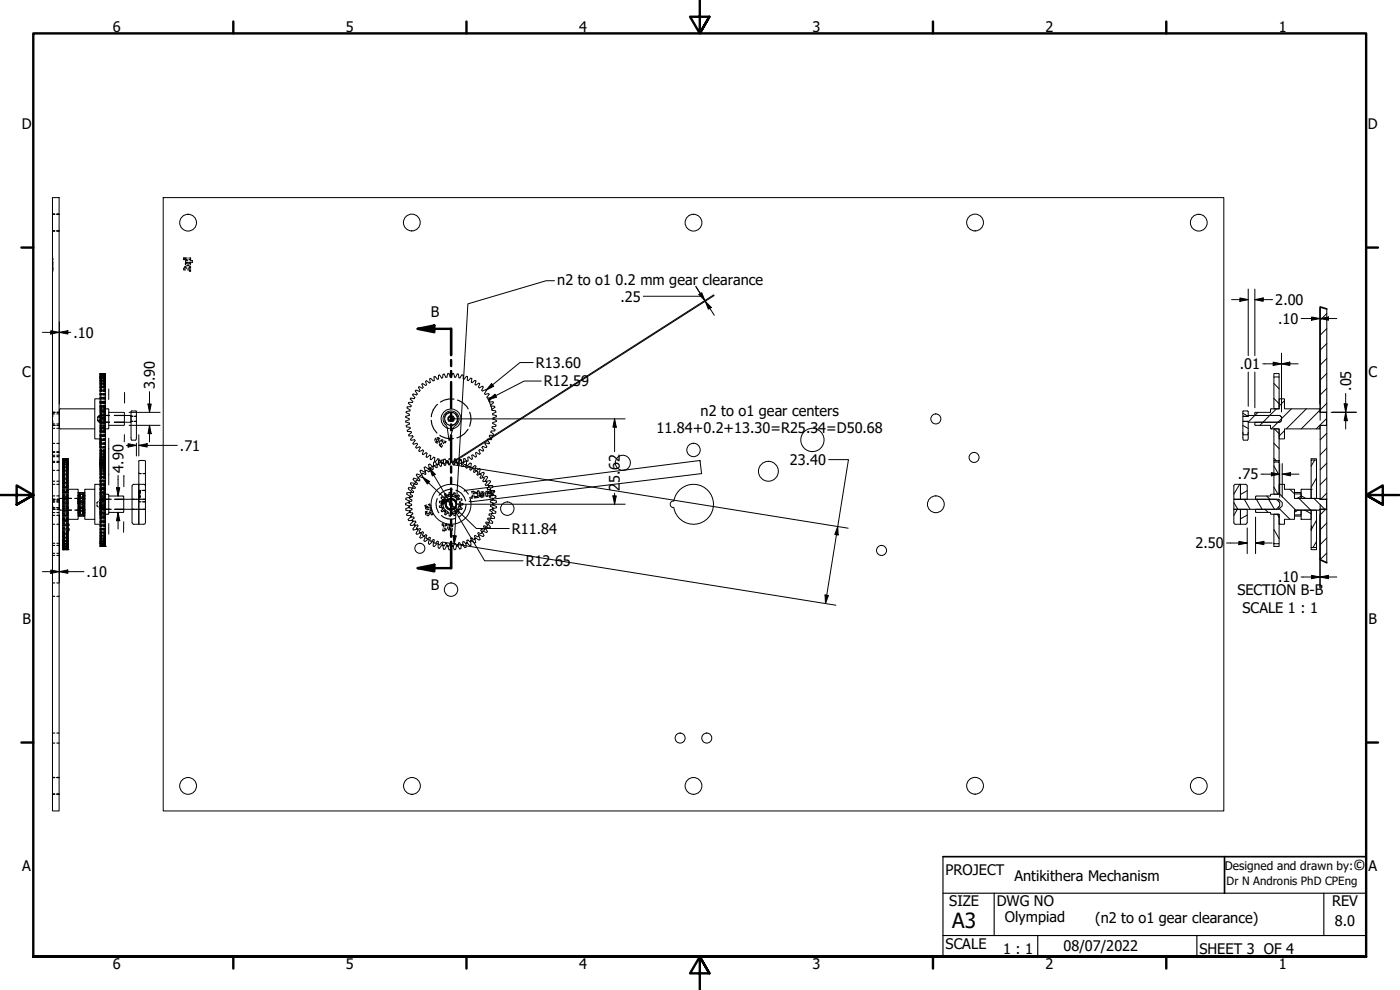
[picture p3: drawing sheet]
<svg xmlns="http://www.w3.org/2000/svg" width="420mm" height="297mm" viewBox="0 0 420 297" stroke-linecap="round" stroke-linejoin="round" font-family="sans-serif">
<defs><g id="words">
<text font-size="6.3" x="285.8" y="278.5">A3</text>
<text font-size="4.5" x="406.1" y="261">©</text>
<g font-size="4.4">
<text x="33.8" y="9.6">6</text>
<text x="103.8" y="9.6">5</text>
<text x="173.8" y="9.6">4</text>
<text x="243.8" y="9.6">3</text>
<text x="313.8" y="9.6">2</text>
<text x="383.8" y="9.6">1</text>
<text x="6.5" y="38.8">D</text>
<text x="410.5" y="38.8">D</text>
<text x="167.2" y="85.5">n2 to o1</text>
<text x="184.7" y="85.5">0.2 mm gear clearance</text>
<text x="129.3" y="95.2">B</text>
<text x="186.2" y="90.5">.25</text>
<text x="382.7" y="91.5">2.00</text>
<text x="22.1" y="101.3">.10</text>
<text x="383.6" y="97.2">.10</text>
<text x="6.7" y="113">C</text>
<text x="160.8" y="110.4">R13.60</text>
<text x="372.1" y="110.8">.01</text>
<text x="410.7" y="113">C</text>
<text x="46.5" y="116.7" transform="rotate(-90 46.5 116.7)">3.90</text>
<text x="163.2" y="115.9">R12.59</text>
<text x="405.5" y="117.2" transform="rotate(-90 405.5 117.2)">.05</text>
<text x="210.3" y="124.7">n2 to o1 gear centers</text>
<text x="197.1" y="130">11.84+0.2+13.30=R25.34=D50.68</text>
<text x="54" y="135.2">.71</text>
<text x="37" y="141.8" transform="rotate(-90 37 141.8)">4.90</text>
<text x="237.1" y="139.5">23.40</text>
<text x="371.5" y="143.8">.75</text>
<text x="186.1" y="147.2" transform="rotate(-90 186.1 147.2)">25.62</text>
<text x="153.6" y="160.1">R11.84</text>
<text x="358.8" y="164.5">2.50</text>
<text x="26" y="173.1">.10</text>
<text x="157.8" y="169.9">R12.65</text>
<text x="129.3" y="177.1">B</text>
<text x="371.3" y="178.6">SECTION B-B</text>
<text x="383.6" y="174.7">.10</text>
<text x="372.9" y="183.8">SCALE 1 : 1</text>
<text x="6.7" y="187.3">B</text>
<text x="410.7" y="187.3">B</text>
<text x="6.7" y="261.5">A</text>
<text x="283.8" y="262.4">PROJECT</text>
<text x="410.7" y="261.5">A</text>
<text x="304.5" y="264.3">Antikithera Mechanism</text>
<text x="284.9" y="272">SIZE</text>
<text x="299.1" y="272">DWG NO</text>
<text x="399.8" y="271.9">REV</text>
<text x="301.6" y="276.5">Olympiad</text>
<text x="328.6" y="277">(n2 to o1 gear clearance)</text>
<text x="400.6" y="277.8">8.0</text>
<text x="283.8" y="284.7">SCALE</text>
<text x="301" y="286.3">1 : 1</text>
<text x="319.2" y="285.4">08/07/2022</text>
<text x="360" y="286.2">SHEET 3 OF 4</text>
<text x="33.8" y="290.6">6</text>
<text x="103.8" y="290.6">5</text>
<text x="173.8" y="290.6">4</text>
<text x="243.8" y="290.6">3</text>
<text x="313.8" y="290.6">2</text>
<text x="383.8" y="290.6">1</text>
</g>
<text font-size="3.6" x="367.6" y="261">Designed and drawn by:</text>
<text font-size="3.4" x="368.1" y="265.7">Dr N Andronis PhD CPEng</text>
</g></defs>
<!-- layer: Hatch (ANSI) -->
<g fill="none" stroke="#000" stroke-width=".3">
<path d="M398.2 98.6l-2 2M398.2 94.1l-2 2M382.3 119.5l1.6 1.6M382.3 115l1.6 1.7M398.2 116.5l-2 2M398.2 112l-2 2M398.2 107.6l-2 1.9M398.2 103.1l-2 2M373 124l1.6 .9M373 127.7l1.6 .9M377.5 123.7l-2.9 2.9M382.3 139.8l1.6 2.8"/>
<path d="M382.3 137.5l.8 .7M382.3 133l1.6 1.6M382.4 128.7l1.5 1.4M383.1 122.7l-5 4.9M385.5 129.2l-1.6 1.6M385.5 120.3l-1.6 1.5M387.6 122.7l-6 6M392 122.7l-6 6M394.5 138l-1 1.9M396.1 123.1l-5.6 5.6M398.1 125.6l-3.1 3.1M398.2 121l-2 2"/>
<path d="M398.2 139l-2 2M398.2 134.5l-2 2M398.2 130l-2 2M370.3 150.8l1.2 2M371.3 152.8l-1 1.8M372 145.3l-1.7 3M373.4 149.8l1.8 3M374.3 147.2l-2 1.2M374.3 154.5l-2 1.2M377.1 149.8l1.7 3M379.6 152.8l1 .9M380.2 148.8l.9 1"/>
<path d="M380.7 149.8l1.8 3M382.3 158.9l1.6 2.7M382.3 146.2l1.2 2.1M383.3 154.3l.6 1M383.9 157l.2 .3M383.9 148.1l5 5M384 152.6l3.1 3.2M387.1 146.8l1.4 1.4M389.6 153.1l-1.1 .6M389.8 149.5l3.6 3.6M390.5 148.9l-1.2 .6M390.5 148.7l1.4 .8"/>
<path d="M391.6 153.1l1.9 1M393.5 146.8h.1M394.3 149.5l3.3 3.3M395.1 143.4l-1.6 2.8M395.1 156.1l-1.5 2.6M397.8 152.8l-1.6 1.7M398.2 147.9l-1.8 1.9M398.2 143.5l-2 1.9M398.2 156.9l-2 2M395.1 162.5l-1.1 1.8M398.2 165.9l-2 2M398.2 161.4l-2 2"/>
</g>
<!-- layer: Hidden (ANSI) -->
<g fill="none" stroke="#000" stroke-width=".34">
<path d="M15.7 79.2h.1M15.7 78.7h.1M15.7 78.2l.1 .2M15.7 64.3h.7M15.7 69.3h.7M15.7 64.2h.7M15.8 77.7l-.1 .2M15.8 77.4v.1M15.8 79.5l-.1 .2M15.8 78.6v.3M15.8 79v.4M17.1 64.3h.6"/>
<path d="M17.1 69.3h.6M17.1 64.2h.6M55.1 77.7l.1 .2M55.2 77.4l-.1 .1M55.3 77.4l.2 .1M55.5 77.7l-.2 .2M55.7 77.7v.2h.5M55.7 78.6v.1M55.7 79l.1 .5M55.8 78.7h.1M55.8 78.7v.2M56 78.9l.1 .2"/>
<path d="M56 79.7h.8M56.2 77.4h-.5v.2M56.2 79.2h.4M56.3 78.7l-.3 .1M56.3 78.2h-.6v.2M56.6 78.7l.3 .1M56.7 77.4h.5v.2M56.9 78.9l-.1 .2M57.1 78.2h.6v.2M57.2 78.9l-.1 .5M57.2 77.7v.2h-.5M57.3 78.7l-.2 .1"/>
<path d="M57.7 78.6l-.2 .1M15.7 81h.1M15.7 80.5l.1 .2M15.7 80.4h.1M15.7 80l.1 .2M15.7 80.5h.1M15.8 81.2l-.1 .2M15.8 80.3v.2M15.8 80.8v.3M55.2 80.8v.2h.5M55.2 80.5v.2M55.4 80.3l-.1 .1"/>
<path d="M55.5 80l-.1 .2M55.7 80l.1 .2M55.8 80.3l.3 .2M56.3 81l.6 .1M56.9 80.3l-.4 .2M56.9 81.2v.2M56.9 80v.2M57.1 80l.1 .5M57.2 80.9l-.1 .5M30.1 119.6h.5M30.1 118.5h.5M30.1 118.2h.5"/>
<path d="M30.1 117.5h.5M30.1 117.2h.5M30.1 116.5h.5M30.1 116.3h.5M30.1 115.6h.5M30.1 115.4h.5M30.1 114.9h.5M30.1 114.8h.5M30.1 114.3h.5M30.1 114.2h.5M30.1 113.7h.5M30.1 113.4h.5"/>
<path d="M30.1 113.2h.5M30.1 113.1h.5M30.1 112.2h.5M30.1 112.1h.5M30.1 113.3h.5M30.1 112.5h.5M30.1 112.9h.5M30.1 112.6h.5M30.1 114.1h.5M30.1 113h.5M30.1 114.7h.5M30.1 113.6h.5"/>
<path d="M30.1 115.3h.5M30.1 116.1h.5M30.1 116.4h.5M30.1 115.9h.5M30.1 115.2h.5M30.1 117.1h.5M30.1 117.3h.5M30.1 116.9h.5M30.1 118.1h.5M30.1 118.3h.5M30.1 119.2h.5M30.1 119.5h.5"/>
<path d="M30.1 119.3h.5M31.1 119.6h.5M31.1 118.5h.5M31.1 118.2h.5M31.1 117.5h.5M31.1 117.2h.5M31.1 116.5h.5M31.1 116.3h.5M31.1 115.6h.5M31.1 115.4h.5M31.1 114.9h.5M31.1 114.8h.5"/>
<path d="M31.1 114.3h.5M31.1 114.2h.5M31.1 113.7h.5M31.1 113.4h.5M31.1 113.2h.5M31.1 113.1h.5M31.1 112.2h.5M31.1 112.1h.5M31.1 113.3h.5M31.1 112.5h.5M31.1 112.9h.5M31.1 112.6h.5"/>
<path d="M31.1 114.1h.5M31.1 113h.5M31.1 114.7h.5M31.1 113.6h.5M31.1 115.3h.5M31.1 116.1h.5M31.1 116.4h.5M31.1 115.9h.5M31.1 115.2h.5M31.1 117.1h.5M31.1 117.3h.5M31.1 116.9h.5"/>
<path d="M31.1 118.1h.5M31.1 118.3h.5M31.1 119.2h.5M31.1 119.5h.5M31.1 119.3h.5M136.3 119.7h-1.6l-1.4 .3-1.1 .6M15.7 138.4h.7M15.7 138.8h.7M15.7 133h.7M15.7 123.7h.7M15.7 135.7h.7M15.7 136.6h.7"/>
<path d="M15.7 124.2h.7M15.7 127.2h.7M15.7 127.7h.7M15.7 128.5h.7M15.7 135.5h.7M15.7 137h.7M15.8 126.3l.1 1.2M15.9 123.9l-.1 1.2M16 127.6h.6M16.6 123.7l-.6 .1M17.1 138.4h.6M17.1 138.8h.6"/>
<path d="M17.1 133h.6M17.1 123.7h.6M17.1 135.7h.6M17.1 136.6h.6M17.1 124.2h.6M17.1 127.2h.6M17.1 127.7h.6M17.1 128.5h.6M17.1 135.5h.6M17.1 137h.6M17.2 127.6h.5M17.2 123.7h.5"/>
<path d="M18.8 138.9h.6M18.8 138.8h.6M18.8 138h.6M18.8 137.7h.6M18.8 139.9h.6M18.8 139.1h.6M18.8 139.7h.6M18.8 139.8h.6M18.8 139.6h.6M18.8 138.5h.6M18.8 139.3h.6M18.8 139.2h.6"/>
<path d="M18.8 138.3h.6M18.8 137.9h.6M18.8 139h.6M18.8 139.4h.6M18.8 139.5h.6M19.9 138.9h.5M19.9 138.8h.5M19.9 138h.5M19.9 137.7h.5M19.9 139.9h.5M19.9 139.1h.5M19.9 139.7h.5"/>
<path d="M19.9 139.8h.5M19.9 139.6h.5M19.9 138.5h.5M19.9 139.3h.5M19.9 139.2h.5M19.9 138.3h.5M19.9 137.9h.5M19.9 139h.5M19.9 139.4h.5M19.9 139.5h.5M29.3 125.2l.2-.2-.2 .5zM29.3 125.8l.2 .6"/>
<path d="M29.7 126.5l.1 .2M29.8 124.7v.6M29.8 126v.7M29.8 124.7l-.1 .1M29.8 126.7h3.1M29.8 124.7h3.1M30.1 139h.5M30.1 138.8h.5M30.1 138h.5M30.1 137.7h.5M30.1 137.8h.5M30.1 139.9h.5"/>
<path d="M30.1 139.1h.5M30.1 139.7h.5M30.1 139.8h.5M30.1 139.6h.5M30.1 138.4h.5M30.1 139.3h.5M30.1 138.9h.5M30.1 139.4h.5M30.1 139.5h.5M30.1 138.7h.5M30.1 138.6h.5M30.1 140h.5"/>
<path d="M30.1 134.1h.5M30.1 131.9h.5M30.1 132.9h.5M30.1 136h.5M30.1 135.8h.5M30.1 135.2h.5M30.1 135h.5M30.1 134.3h.5M30.1 133.3h.5M30.1 133h.5M30.1 130.7h.5M30.1 129.5h.5"/>
<path d="M30.1 122h.5M30.1 120.8h.5M30.1 120.3h.5M30.1 120.6h.5M30.1 121.6h.5M30.1 121.9h.5M30.1 120.9h.5M30.1 122.8h.5M30.1 123.1h.5M30.1 123.3h.5M30.1 122.2h.5M30.1 124.1h.5"/>
<path d="M30.1 124.4h.5M30.1 124.7h.5M30.1 123.6h.5M30.1 125.4h.5M30.1 125.8h.5M30.1 126.1h.5M30.1 125h.5M30.1 127.1h.5M30.1 127.5h.5M30.1 126.5h.5M30.1 128h.5M30.1 128.4h.5"/>
<path d="M30.1 128.9h.5M30.1 127.9h.5M30.1 129.3h.5M30.1 129.7h.5M30.1 130.3h.5M30.1 130.6h.5M30.1 130.9h.5M30.1 131.6h.5M30.1 131.8h.5M30.1 132h.5M30.1 133.1h.5M30.1 134h.5"/>
<path d="M30.1 135.1h.5M30.1 134.9h.5M30.1 136.1h.5M30.1 135.4h.5M30.1 135.7h.5M30.1 135.9h.5M30.1 136.9h.5M30.1 136.3h.5M30.1 136.5h.5M30.1 136.6h.5M30.1 137.1h.5M30.1 138.2h.5"/>
<path d="M30.1 137.6h.5M30.1 137.3h.5M30.1 136.7h.5M30.1 122.7h.5M30.1 128.7h.5M30.1 132.4v.6M30.1 132.5h.1M30.1 131.6h.1M30.1 131.3v.1M30.1 133.4v.4M30.1 132.8h.1M30.1 132.7h.1"/>
<path d="M30.1 133.7h.1M30.1 133.5h.1M30.1 132.2h.1M30.1 132.6h.1M30.1 131.6v.5M30.1 133.1v.1M30.1 133.8v.1M30.1 134.1h.1M30.6 133.9l-.5 .1M30.6 133.2l-.5 .1M31.1 139.3h.5h-.5M31.1 139h.5"/>
<path d="M31.1 138.8h.5M31.1 138h.5M31.1 137.7h.5M31.1 137.8h.5M31.1 139.9h.5M31.1 139.1h.5M31.1 139.7h.5M31.1 139.8h.5M31.1 139.6h.5M31.1 138.4h.5M31.1 139.3h.5M31.1 138.9h.5"/>
<path d="M31.1 139.4h.5M31.1 139.5h.5M31.1 138.7h.5M31.1 138.6h.5M31.1 140h.5M31.1 134.1h.5M31.1 131.9h.5M31.1 132.9h.5M31.1 136h.5M31.1 135.8h.5M31.1 135.2h.5M31.1 135h.5"/>
<path d="M31.1 134.3h.5M31.1 133.3h.5M31.1 133h.5M31.1 130.7h.5M31.1 129.5h.5M31.1 122h.5M31.1 120.8h.5M31.1 120.3h.5M31.1 120.6h.5M31.1 121.6h.5M31.1 121.9h.5M31.1 120.9h.5"/>
<path d="M31.1 122.8h.5M31.1 123.1h.5M31.1 123.3h.5M31.1 122.2h.5M31.1 124.1h.5M31.1 124.4h.5M31.1 124.7h.5M31.1 123.6h.5M31.1 125.4h.5M31.1 125.8h.5M31.1 126.1h.5M31.1 125h.5"/>
<path d="M31.1 127.1h.5M31.1 127.5h.5M31.1 126.5h.5M31.1 128h.5M31.1 128.4h.5M31.1 128.9h.5M31.1 127.9h.5M31.1 129.3h.5M31.1 129.7h.5M31.1 130.3h.5M31.1 130.6h.5M31.1 130.9h.5"/>
<path d="M31.1 131.6h.5M31.1 131.8h.5M31.1 132h.5M31.1 133.1h.5M31.1 134h.5M31.1 133.2h.5M31.1 133.9h.5M31.1 135.1h.5M31.1 134.9h.5M31.1 136.1h.5M31.1 135.4h.5M31.1 135.7h.5"/>
<path d="M31.1 135.9h.5M31.1 136.9h.5M31.1 136.3h.5M31.1 136.5h.5M31.1 136.6h.5M31.1 137.1h.5M31.1 138.2h.5M31.1 137.6h.5M31.1 137.3h.5M31.1 136.7h.5M31.1 122.7h.5M31.1 128.7h.5"/>
<path d="M34.3 126.7h3M34.3 124.7h3M39.3 124.9h.6M39.3 126.4h.6M40.4 124.9h.5M40.4 126.4h.5M129.4 126.1l.2 1.3 .6 1.4 .9 1.1M130 140h.1M130.2 139.9h-.1M130.2 139.8h.1M130.6 132.5l.8 .4M130.9 131.4l-.4 .8"/>
<path d="M131 132.2v.2M131.1 132.4h.3M131.1 131.9l-.1 .2M131.3 131.3l.7 .3M131.3 121.3a5.4 5.4 0 0 0-1.8 3.7M131.4 131.7l-.2 .1M131.4 139.4l-.2 .1M131.4 131.7l.2 .1M131.6 139.3l-.2 .1M131.6 139.2v.1M131.6 131.8v.2M131.6 132.1l-.1 .2"/>
<path d="M131.8 138.1l-.1 .1M131.9 138.1l.2 .1M131.9 133.4l.1 .1M132 130.6a5.6 5.6 0 0 0 4.1 1M132 133.6l.1 .2M132.1 132.1l-.4 .7M132.1 133.3h-.1M132.2 133.8l.1 .2M132.2 138.4l.1 .1M132.5 133l-.3 .3M132.5 132.2l.1 .1M132.6 139l.2 .1"/>
<path d="M132.6 132l.4 .1M132.7 132.4v.3M132.8 133.6l-.3 .5h-.1M133 139l-.1 .1M133.1 138.4v.2M133.3 137.8l-.2 .3M133.4 132.3l.4 .3M133.4 132.7l-.3 .4M133.5 125a2.02 2.02 0 0 1 1.9-1.3 2.02 2.02 0 0 1 1.9 1.3M133.5 137.8l.2 .2M133.5 126.3a1.94 1.94 0 0 0 1.9 1.4 1.94 1.94 0 0 0 1.8-1.4M133.7 132.7l-.2 .1"/>
<path d="M133.8 138.2l.1 .1M134.1 138.7l.1 .1M134.2 128.5l.6 .1M134.6 138.4l-.3 .4M134.7 126.4l-.3-.5 .1-.6 .3-.5 .7-.1 .5 .2 .4 .6-.1 .6-.4 .4M135 137.7l-.3 .3M135.1 137.7l.2 .2M135.3 125.2l.5 .3v.4l-.3 .3-.5-.3M135.4 138.1l.1 .1M135.6 123.8a1.89 1.89 0 0 0-2 1 1.89 1.89 0 0 0 .4 2.2M136 128.6h-.6M136.1 138.4l-.1 .4-.4-.1"/>
<path d="M136.6 137.7l-.3 .4M136.7 124.3a1.89 1.89 0 0 1 .4 2.3 1.89 1.89 0 0 1-2 1M136.7 137.7l.2 .2M136.9 138.1v.2M137.1 138.8l.1 .1M137.3 120a5.3 5.3 0 0 1 3.2 2.7M137.6 138.7l-.3 .2M137.9 138.1l-.1 .3M138 138h.1M138.1 138h.1M138.3 138l.1 .1M138.5 138.2v.2"/>
<path d="M140.5 128.8a5.6 5.6 0 0 1-3.4 2.6M141 123.7a5.4 5.4 0 0 1-.1 4.2M15.7 150.3h.7M15.7 150.7h.7M15.7 153.8h.7M15.7 148.8h.7M15.7 152.8h.7M15.7 149.8h.9M15.7 152.3h.7M15.7 145.3h.7M15.7 144.4h.7M15.7 157.3h.7"/>
<path d="M15.7 141.1h.7M15.7 154.6h.7M15.8 151.7l.1 1M15.9 149.9l-.1 1M16 152.7l.6 .1M16 149.8h.1M17.1 150.3h.6M17.1 150.7h.6M17.1 153.8h.6M17.1 148.8h.6M17.1 152.8h.6M17.1 149.8h.6"/>
<path d="M17.1 152.3h.6M17.1 145.3h.6M17.1 144.4h.6M17.1 157.3h.6M17.1 141.1h.6M17.1 154.6h.6M17.2 152.8h.5M18.8 151.2h.6M18.8 154h.6M18.8 150.4h.6M18.8 147.8h.6M18.8 158.7h.6"/>
<path d="M18.8 154.7h.6M18.8 156.1h.6M18.8 157.5h.6M18.8 147.2h.6M18.8 145.8h.6M18.8 144.5h.6M18.8 150.7h.6M18.8 154.5h.6M18.8 146.8h.6M18.8 141h.6M18.8 149.1h.6M18.8 147.6h.6"/>
<path d="M18.8 148.7h.6M18.8 153l2.7 .1M18.8 149.5h2.7M18.8 148.6h.6M18.8 149.7h.6M18.8 152h.6M18.8 157.2h.6M18.8 159h.6M18.8 159.8h.6M18.8 159.6h.6M18.8 159.4h.6M18.8 158.4h.6"/>
<path d="M18.8 158.2h.6M18.8 159.5h.6M18.8 156.9h.6M18.8 157h.6M18.8 158.1h.6M18.8 155.9h.6M18.8 155.5h.6M18.8 156.7h.6M18.8 154.1h.6M18.8 155.1h.6M18.8 152.6h.6M18.8 152.3h.6"/>
<path d="M18.8 153.6h.6M18.8 151.5h.6M18.8 150.1h.6M18.8 148.2h.6M18.8 146h.6M18.8 145.4h.6M18.8 144.6h.6M18.8 145.7h.6M18.8 144.2h.6M18.8 143.2h.6M18.8 143.3h.6M18.8 143h.6"/>
<path d="M18.8 142h.6M18.8 142.9h.6M18.8 142.2h.6M18.8 140.9h.6M18.8 141.7h.6M18.8 141.3h.6M18.8 140.6h.6M18.8 140.4h.6M18.8 140.3h.6M18.8 140.1h.6M18.8 140.8h.6M18.8 141.4h.6"/>
<path d="M18.8 142.4h.6M18.8 142.7h.6M18.8 143.5h.6M18.8 143.8h.6M18.8 145.1h.6M18.8 146.4h.6M18.8 147.1h.6M19.9 155.5h.5h-.5M19.9 151.2h.5M19.9 154h.5M19.9 150.4h.5M19.9 147.8h.5"/>
<path d="M19.9 158.7h.5M19.9 154.7h.5M19.9 156.1h.5M19.9 157.5h.5M19.9 147.2h.5M19.9 145.8h.5M19.9 144.5h.5M19.9 150.7h.5M19.9 154.5h.5M19.9 146.8h.5M19.9 141h.5M19.9 149.1h.5"/>
<path d="M19.9 147.6h.5M19.9 148.7h.5M19.9 148.6h.5M19.9 149.7h.5M19.9 152h.5M19.9 157.2h.5M19.9 159h.5M19.9 159.8h.5M19.9 159.6h.5M19.9 159.4h.5M19.9 158.4h.5M19.9 158.2h.5"/>
<path d="M19.9 159.5h.5M19.9 156.9h.5M19.9 157h.5M19.9 158.1h.5M19.9 155.9h.5M19.9 155.6h.5M19.9 156.7h.5M19.9 154.1h.5M19.9 155.1h.5M19.9 152.6h.5M19.9 152.3h.5M19.9 153.6h.5"/>
<path d="M19.9 151.5h.5M19.9 150.1h.5M19.9 148.2h.5M19.9 146h.5M19.9 145.4h.5M19.9 144.6h.5M19.9 145.7h.5M19.9 144.2h.5M19.9 143.2h.5M19.9 143.3h.5M19.9 143h.5M19.9 142h.5"/>
<path d="M19.9 142.9h.5M19.9 142.2h.5M19.9 140.9h.5M19.9 141.7h.5M19.9 141.3h.5M19.9 140.6h.5M19.9 140.4h.5M19.9 140.3h.5M19.9 140.1h.5M19.9 140.8h.5M19.9 141.4h.5M19.9 142.4h.5"/>
<path d="M19.9 142.7h.5M19.9 143.5h.5M19.9 143.8h.5M19.9 145.1h.5M19.9 146.4h.5M19.9 147.1h.5M20.4 157.4v.2M20.4 157.6h.1M20.4 158.7v.6M20.4 157.2v.1M20.4 157.6v.5M20.4 159h.1"/>
<path d="M20.4 159.2h.1M20.4 158.7h.1M20.4 157.7h.1M20.4 157.4h.1M20.4 158.9h.1M20.4 158.6h.1M20.4 159.3h.1M20.4 157.3h.1M22.4 153.1h3M22.4 149.5h3M23.5 150.5h.1M23.5 149.9h.1"/>
<path d="M23.5 149.8v.4M23.5 150.1h.1M23.5 150.4h.1M23.5 150.7h.1M23.5 151.2h.1M23.5 151h.1M23.5 148.6h.6M23.5 154h.6M23.5 153.8h.6M23.5 152.3h.6M23.5 150.4h.6M23.5 153.7h.6"/>
<path d="M23.5 154.7h.6M23.5 149.2h.6M23.5 152.9h.6M23.5 153h.6M23.5 148h.6M23.5 148.8h.6M23.5 148.7h.6M23.5 149.8h.6M23.5 149.4h.6M23.5 147.9h.6M23.5 148.9h.6M23.5 149h.6"/>
<path d="M23.5 148.5h.6M23.5 149.6h.6M23.5 149.7h.6M23.5 151.7h.6M23.5 152h.6M23.5 152.6h.6M23.5 151.5h.6M23.5 152.8h.6M23.5 153.5h.6M23.5 154.6h.6M23.5 153.9h.6M23.5 153.4h.6"/>
<path d="M23.5 153.2h.6M23.5 150h.6M23.5 151v.1M23.5 150.8v.2M23.5 151.1h.6M23.5 150.3v.2M23.5 151.1h.1M24.1 150.6l-.6 .1M24.1 150.9h-.6M24.8 148.6h.6M24.8 154h.6M24.8 153.8h.6"/>
<path d="M24.8 152.3h.6M24.8 150.4h.6M24.8 153.7h.6M24.8 154.7h.6M24.8 151.1h.6M24.8 149.2h.6M24.8 152.9h.6M24.8 153h.6M24.8 148h.6M24.8 148.8h.6M24.8 148.7h.6M24.8 149.8h.6"/>
<path d="M24.8 149.4h.6M24.8 147.9h.6M24.8 148.9h.6M24.8 149h.6M24.8 148.5h.6M24.8 149.6h.6M24.8 149.7h.6M24.8 150.6h.6M24.8 150.9h.6M24.8 150h.6M24.8 151.7h.6M24.8 152h.6"/>
<path d="M24.8 152.6h.6M24.8 151.5h.6M24.8 152.8h.6M24.8 153.5h.6M24.8 154.6h.6M24.8 153.9h.6M24.8 153.4h.6M24.8 153.2h.6M29.1 151.5v.3l.4 .3M29.5 150.5l-.4 .3v.3M29.8 152.5l.3 .3M29.9 151.5v.3l.3 .3"/>
<path d="M30.1 150.3h.5M30.1 150.7h.5M30.1 147.8h.5M30.1 159.1h.5M30.1 158.8h.5M30.1 153.7h.5M30.1 157.5h.5M30.1 147.2h.5M30.1 140.7h.5M30.1 152.9h.5M30.1 154.5h.5M30.1 146.8h.5"/>
<path d="M30.1 141h.5M30.1 148.1h.5M30.1 149.5h.5M30.1 149h.5M30.1 148.5h.5M30.1 152h.5M30.1 153.2h.5M30.1 158.6h.5M30.1 157.6h.5M30.1 159.8h.5M30.1 156.9h.5M30.1 158.1h.5"/>
<path d="M30.1 156.7h.5M30.1 154.1h.5M30.1 155.1h.5M30.1 152.3h.5M30.1 148.3h.5M30.1 144.6h.5M30.1 145.7h.5M30.1 143.2h.5M30.1 143.3h.5M30.1 143h.5M30.1 142.2h.5M30.1 140.9h.5"/>
<path d="M30.1 141.3h.5M30.1 140.4h.5M30.1 140.3h.5M30.1 143.5h.5M30.1 154.2h.5M30.1 146.5h.5M30.1 145.4h.5M30.1 144.3h.5M30.1 142.4h.5M30.1 142.1h.5M30.1 141.5h.5M30.1 141.4h.5"/>
<path d="M30.1 140.2h.5M30.1 140.5h.5M30.1 141.8h.5M30.1 142.6h.5M30.1 142.5h.5M30.1 144.4h.5M30.1 145.6h.5M30.1 144.7h.5M30.1 146.9h.5M30.1 145.9h.5M30.1 148.2h.5M30.1 149.3h.5"/>
<path d="M30.1 150.9h.5M30.1 149.9h.5M30.1 152.7h.5M30.1 155.4h.5M30.1 155.7h.5M30.1 156.4h.5M30.1 157.8h.5M30.1 157.9h.5M30.1 159.9h.5M30.1 159.5h.5M30.1 154.3h.5M30.1 153.4v.1"/>
<path d="M30.1 153h.1M30.1 152.1h.1M30.1 153.7h.1M30.1 153.1v.1M30.1 151.7h.1M30.1 153.5h.1M30.1 152.6h.1M30.1 153.6h.1M30.1 152.4v.3M30.1 152h.1M30.1 154.5v.2M30.1 152.8h3.3"/>
<path d="M30.1 149.8h3.3M30.1 149.8v.5M30.1 150.8v.4M30.1 151.5v.2M30.1 152v.3M30.1 152.8v.1M30.1 153.3v.1M30.1 153.5v.2M30.1 154v.4M30.1 149.8l-.3 .3M30.2 150.5l-.3 .3v.3M30.6 151.6l-.5 .1v.1"/>
<path d="M30.6 151.3l-.5-.1v.2M30.6 150.1l.3-.3v1M30.9 151.8v1l-.3-.3M31.1 150.3h.5M31.1 150.7h.5M31.1 147.8h.5M31.1 159.1h.5M31.1 158.8h.5M31.1 153.7h.5M31.1 157.5h.5M31.1 147.2h.5M31.1 140.7h.5"/>
<path d="M31.1 152.9h.5M31.1 154.5h.5M31.1 146.8h.5M31.1 141h.5M31.1 148.1h.5M31.1 149.5h.5M31.1 149h.5M31.1 148.5h.5M31.1 152h.5M31.1 153.2h.5M31.1 158.6h.5M31.1 157.6h.5"/>
<path d="M31.1 159.8h.5M31.1 156.9h.5M31.1 158.1h.5M31.1 156.7h.5M31.1 154.1h.5M31.1 155.1h.5M31.1 152.3h.5M31.1 148.3h.5M31.1 144.6h.5M31.1 145.7h.5M31.1 143.2h.5M31.1 143.3h.5"/>
<path d="M31.1 143h.5M31.1 142.2h.5M31.1 140.9h.5M31.1 141.3h.5M31.1 140.4h.5M31.1 140.3h.5M31.1 143.5h.5M31.1 154.2h.5M31.1 146.5h.5M31.1 145.4h.5M31.1 144.3h.5M31.1 142.4h.5"/>
<path d="M31.1 142.1h.5M31.1 141.5h.5M31.1 141.4h.5M31.1 140.2h.5M31.1 140.5h.5M31.1 141.8h.5M31.1 142.6h.5M31.1 142.5h.5M31.1 144.4h.5M31.1 145.6h.5M31.1 144.7h.5M31.1 146.9h.5"/>
<path d="M31.1 145.9h.5M31.1 148.2h.5M31.1 149.3h.5M31.1 150.9h.5M31.1 149.9h.5M31.1 151.6h.5M31.1 151.3h.5M31.1 152.7h.5M31.1 155.4h.5M31.1 155.7h.5M31.1 156.4h.5M31.1 157.8h.5"/>
<path d="M31.1 157.9h.5M31.1 159.9h.5M31.1 159.5h.5M31.1 154.3h.5M34.3 152.8h2.8M34.3 149.8h2.8M39.6 152.8h4M39.6 149.8h4M41.7 141.9v.1M41.7 150.3v.1M41.7 147.3h.1M41.7 147.3v.1"/>
<path d="M41.7 148.7h.1M41.7 147.8h.1M41.7 147.2h.1M41.7 149.1h.1M41.7 147.4h.1M41.7 147.6h.1M41.7 147.9h.1M41.7 148.9h.1M41.7 148.1h.1M41.7 148h.1M41.7 149.5h.1M41.7 148.8h.1"/>
<path d="M41.7 149h.1M41.7 148.2h.1M41.7 149.3h.1M41.7 148.5h.1M41.7 148.4h.1M41.7 147.5h.1M41.7 147.7h.1M41.7 147.2v.1M41.7 147.4v.6M41.7 148.5v.8M41.7 149.4v.1M41.8 150.5l.5 .1"/>
<path d="M41.8 142.1h.6M42.3 147.1l-.5 .1M42.7 150.6h.5M42.7 147.1h.5M43.3 147.1l.2 .1M43.5 150.5l-.2 .1M43.5 142.1h-.6M43.6 147.3v.1M43.6 141.9v.1M43.6 150.4v.1M122.7 150.7h.1M122.8 152.2h.1"/>
<path d="M122.8 150.7h.1M122.9 151.9v.1M122.9 150.5v.1M122.9 152.1v.1M122.9 153.7h.1M123 153.3v.1M123 153.7h.1M123 149.2l-.1 .1M123.1 153.5v.2M123.2 154.7l.2 .1M123.4 155.1h.1M123.4 155v.1"/>
<path d="M123.7 156.2h.1M123.8 156.1l.1 .1M123.8 156.1v.1M123.9 156.3l.1 .1M124.5 157.5h-.2M124.5 157.5h.1M124.5 157.6h.1M125.1 158.7h.1M125.2 158.7l.1 .1M127.6 141.3v.2M127.6 152l.1 .1M127.7 152.1h.1"/>
<path d="M127.7 154l.2 .5M127.8 152.1v.2M127.8 152.4l.1 .4M127.8 153.5l-.1 .2M128 153.5h.1M128 151.5l-.4 .2v.1M128.1 153.6v.2M128.1 153.9v.2M128.1 152.2v.1M128.1 153.5h.1M128.2 152.4h.1M128.4 151.9l-.3 .2"/>
<path d="M128.5 151.4l.5-.2v.2M128.6 154.1l-.3 .1M128.7 154.5l-.5 .2M128.7 140.7h.1M128.8 152.8l-.6 .1M128.8 152.3l-.4 .1M128.9 140.5l-.1 .1M128.9 140.4v.1M128.9 153.5l-.2 .5M129 152.2l.3 .1M129.1 151.5v.2l-.3 .1M129.2 154l-.3 .4"/>
<path d="M129.2 153.8l.1-.1 .1 .3M129.3 153l-.2 .3M129.3 152.5l-.2 .2M129.4 153l.2 .4M129.5 154.2l.2 .3M129.8 153.9v.5M131.2 149.6a4.1 4.1 0 0 0 .5 4.3M131.9 152.1l.3 .2M131.9 150.7l.2 .2M132.1 151.8l-.2 .2M132.2 150.4l-.3 .1M132.4 151l.3 .3"/>
<path d="M132.5 154.7a4.3 4.3 0 0 0 4.2 .9M132.5 149.3l.1 .3M132.5 149.2h.4M132.5 153.4h.4M132.5 152.3h.4M132.6 150.8l.2 .2M132.6 153l-.1 .4M132.6 150.6v.1M132.7 151.4l-.3 .2M132.7 150.7v.1M132.7 157.4l.1 .2M132.7 150.4v.1"/>
<path d="M132.7 150.4h.1M132.8 149.8l.1 .4M132.8 150.9h.1M132.8 150.6h-.1M132.8 150.4v.2M132.8 149.8a2.85 2.85 0 0 0 1.4 4.2M132.9 150.9h-.1M132.9 150.3l-.4 .1M132.9 152.5l-.1 .3M133 150.9l-.1 .1M133 157.6l.1 .5M133 158.7l-.1 .5h.2"/>
<path d="M133 150.9v.2M133 151.1h.1M133.1 150l-.1 .2M133.1 150.7l-.2 .1M133.1 150.3l.2 .1M133.1 150.8v.2M133.1 150.2h.1M133.1 151.2h.2M133.2 151h.1M133.2 149.3h.3M133.2 150.1l-.1 .1M133.2 157.3h-.5"/>
<path d="M133.2 150h.2M133.3 150.1a2.34 2.34 0 0 0 1.1 3.4M133.3 150.3h.1M133.3 149.8h-.2v.2M133.4 159.2h-.2M133.5 150.8l-.2 .2M133.5 150.7l.1 .1M133.5 151.1l-.2 .1M133.5 150.5h.2M133.5 148.3v.3M133.5 154l.1 .3M133.5 158.4l.1 .3"/>
<path d="M133.6 148.9v.4M133.6 150.4h.1M133.6 153.3h-.4M133.6 159.1l-.2 .1M133.6 149.9l.3 .1M133.6 150.9l-.1 .1M133.6 153.3v.4M133.6 157.3l.4 .2M133.6 151.5a1.71 1.71 0 0 0 1.4 1.5 1.71 1.71 0 0 0 1.9-.9 1.71 1.71 0 0 1-1.9 .9 1.71 1.71 0 0 1-1.4-1.5zM133.6 150.1h.2M133.6 148.2l.3 .2M133.7 150.5h.1"/>
<path d="M133.7 158.7l.2 .2M133.7 150.4h.1M133.7 157.7l-.1 .3M133.9 158.9l-.2 .2M133.9 150h-.1M133.9 151.5a1.42 1.42 0 0 0 1.2 1.2 1.42 1.42 0 0 0 1.5-.7M133.9 149.3a2.42 2.42 0 0 1 3.6 .8M133.9 151.8a1.48 1.48 0 0 0 1.5 1 1.48 1.48 0 0 0 1.4-1M134 150.9a1.42 1.42 0 0 1 1.4-1.1 1.42 1.42 0 0 1 1.3 1.1M134 154.2l-.3 .2M134 157.6l-.1 .1M134.1 150.6a1.44 1.44 0 0 1 1.6-.8 1.44 1.44 0 0 1 1.1 1.3"/>
<path d="M134.2 148.6l.3 .1M134.2 149.9a1.75 1.75 0 0 1 2.9 1.2 1.72 1.72 0 0 0-1.4-1.5 1.72 1.72 0 0 0-1.8 .8zM134.4 158.1v.6M134.5 153.8l-.3 .2M134.5 158.9h.4M134.6 153.9l.1 .3M134.6 157.4l-.1 .3M134.7 148.4l-.1 .3M134.8 154.5l.2 .3M134.8 157.4l.1 .3M134.9 158.4l.2 .2M134.9 158v.3"/>
<path d="M134.9 147.8l-.2 .3M135 147.8l.3 .3M135.1 158.9h.2M135.3 158.9l.1 .1M135.3 154.5l-.2 .3M135.3 158.2l-.1 .4M135.4 148.3l.2 .3M135.6 157.6l-.2 .3M135.6 154l-.2 .2M135.7 146.8a4.4 4.4 0 0 0-3.9 1.8M135.7 154l.3 .2M135.7 157.6h.2l-.1 .5"/>
<path d="M135.8 158.6l-.2 .4M135.8 151.5l-.1-.6-.4-.1-.3 .2v.6M135.9 148.4l-.2 .2M136 148.4l-1.1-.1-1.3 .6M136 148.4l.9 .3 1 1.1M136.1 154.5l.3 .2M136.4 147.9l-.3 .2M136.5 147.9l.1 .4M136.6 148.6l.1 .4M136.7 154.3l-.2 .3M136.7 153.7l-.1 .3M136.8 153.6l.3 .1"/>
<path d="M136.8 147.1a4.2 4.2 0 0 1 2.9 3.2M137.1 148.9l-.4 .1M137.4 153.9l.3 .1M137.5 152.9l.1 .3M137.6 149.3l-.1 .4 .4 .1M137.6 152.8h.3M137.7 148.6l-.4 .1M137.8 151a2.33 2.33 0 0 1-2.4 2.7M137.8 148.7l-.1 .3M137.8 153.5v.4M138 150.8l.3 .2a2.91 2.91 0 0 1-2.9 3.2M138 151.9l.2 .3"/>
<path d="M138.2 150.4l-.2 .3M138.2 149.7l.4 .1M138.3 151.6l-.3 .2M138.4 152.3l.2 .3M138.6 152.8l-.4 .1M138.6 151l.3 .2M138.6 149.9l-.2 .3M138.9 151.3l-.3 .2M139.7 147.1v.1M139.8 151.4a4 4 0 0 1-2.1 3.7M139.8 147.3l.7 .9M141 149.3l.3 1.1"/>
<path d="M141.3 150.5v.1M141.4 149.4h.5M141.5 149.1l-.1 .2M141.7 148.5v.6M141.7 147.4v.6M141.9 147.4l.2 .1M142.2 147.5l.1 .1M142.2 148.7l.1 .3h.2M142.3 147.9l-.1 .4M142.5 147.6v.1M142.6 147.8l-.1 .1M142.6 149l.1 .1"/>
<path d="M142.7 149.2l-.4 .2M142.9 148l.1 .1M143 149.2l.1 .1M143 147.8l-.1 .1M143.1 149h-.1M143.2 148.1l.1 .1M143.3 147.6l-.2 .2M143.3 148.9l-.2 .1M143.4 147.3l-.1 .1M143.4 148.4v.3M143.4 148.7l-.1 .2M143.6 147.3l.1 .1"/>
<path d="M143.7 149.2l-.4 .1M143.7 147.5l.1 .2M143.8 148v.2M143.8 148.5v.5M143.9 147.7v.1M144 147.9l-.1 .1M144.1 148.4h.4M144.1 148.3v.1M144.1 147.9v.4M144.2 148.9l.1 .2M144.3 148.7l-.1 .1M144.4 148.7h.1"/>
<path d="M144.4 149.1h.2M144.6 148l.1 .1M144.8 148.4l.4 .1M144.9 148.7l-.2 .1M144.9 147.9h-.2M145 143.3h.1M145 147.9l-.1 .2M145.1 147.6h-.7M145.1 148.6l-.2 .1M145.2 149l-.5 .1M145.5 147.8v.9M145.8 144.4l.2 .1"/>
<path d="M145.8 147.8v.5M145.9 148.6l.2 .3M146 147.5l-.2 .1M146.1 147.4h.3M146.3 146.5v.1M146.3 146.8h.3M146.3 148v.4M146.3 147.8v.1M146.4 148.6l-.1 .3M146.5 145.6v.1M146.5 146.2l-.1 .1M146.6 147.7h-.2"/>
<path d="M146.6 145.7l.1 .1M146.6 147.7l.1 .4M146.7 148l.3 .1M146.8 148.5v.3h.2M146.8 147.4l-.1 .2-.1-.2M146.9 146.8l.3 .2M146.9 147.6l-.2 .3M147 149.3l.3 .1M147.2 147.1l.4 .1M147.2 147.9v.4M147.2 148.9l-.2 .2M147.3 147.1l-.2 .3"/>
<path d="M147.3 148.5v.3h-.1M147.3 147.3h-.4M147.3 147.7l-.1 .1M147.3 146.5l-.2 .4M147.3 148.2l.4 .1M147.4 147.3l.2 .1M147.4 147.6h-.1M147.5 148.4l.5 .2M147.5 147.6l.2 .4M147.6 147.3v.1M147.6 149.5h.3v.3M147.7 148.4l-.3 .3"/>
<path d="M147.7 147.2l-.1 .1M147.7 148.4l.2 .3M147.8 149.9v.1M147.8 148l-.3 .4M147.9 147.2l.5 .1M147.9 151.2v.2M147.9 146.1l-.3 .2M148 152.6l-.2 .1M148 151.1h.1M148 147.2l.1 .4M148.1 149.5l-.3 .3M148.1 148.2l.1 .5h-.2"/>
<path d="M148.4 148.7l.4 .2M148.4 147.4l-.2 .4M148.8 149l-.3 .3M187.1 141.1h-.2M187.3 141h.2M15.7 163.6h.7M15.7 163h.7M15.7 166.7h.7M15.7 174.9h.7M15.7 178.9h.7M15.7 166h.7M17.1 163.6h.6"/>
<path d="M17.1 163h.6M17.1 166.7h.6M17.1 174.9h.6M17.1 178.9h.6M17.1 166h.6M18.8 163.8h.6M18.8 163.7h.6M18.8 163.6h.6M18.8 160.1h.6M18.8 160.9h.6M18.8 161.1h.6M18.8 161.7h.6"/>
<path d="M18.8 162h.6M18.8 162.5h.6M18.8 162.6h.6M18.8 163.1h.6M18.8 163.2h.6M18.8 163.5h.6M18.8 164.9h.6M18.8 164.7h.6M18.8 163.4h.6M18.8 164.3h.6M18.8 164.6h.6M18.8 163h.6"/>
<path d="M18.8 162.8h.6M18.8 164.2h.6M18.8 162.4h.6M18.8 162.2h.6M18.8 161.6h.6M18.8 161.4h.6M18.8 160.7h.6M18.8 160.4h.6M18.8 161h.6M19.9 163.8h.5M19.9 163.7h.5M19.9 163.6h.5"/>
<path d="M19.9 160.1h.5M19.9 160.9h.5M19.9 161.1h.5M19.9 161.7h.5M19.9 162h.5M19.9 162.5h.5M19.9 162.6h.5M19.9 163.1h.5M19.9 163.2h.5M19.9 163.5h.5M19.9 164.9h.5M19.9 164.7h.5"/>
<path d="M19.9 163.4h.5M19.9 164.3h.5M19.9 164.6h.5M19.9 163h.5M19.9 162.8h.5M19.9 164.2h.5M19.9 162.4h.5M19.9 162.2h.5M19.9 161.6h.5M19.9 161.4h.5M19.9 160.7h.5M19.9 160.4h.5"/>
<path d="M19.9 161h.5M30.1 163.8h.5M30.1 160.1h.5M30.1 160.9h.5M30.1 161.1h.5M30.1 162h.5M30.1 162.5h.5M30.1 163h.5M30.1 163.5h.5M30.1 163.6h.5M30.1 162.9h.5M30.1 162.8h.5"/>
<path d="M30.1 162.4h.5M30.1 161.4h.5M30.1 160.4h.5M30.1 160h.5M30.1 160.6h.5M30.1 161.7h.5M30.1 161.5h.5M30.1 161.9h.5M30.1 162.1h.5M30.1 162.6h.5M30.1 163.1h.5M30.1 163.9h.5"/>
<path d="M30.1 161.2h.5M31.1 163.8h.5M31.1 160.1h.5M31.1 160.9h.5M31.1 161.1h.5M31.1 162h.5M31.1 162.5h.5M31.1 163h.5M31.1 163.5h.5M31.1 163.6h.5M31.1 162.9h.5M31.1 162.8h.5"/>
<path d="M31.1 162.4h.5M31.1 161.4h.5M31.1 160.4h.5M31.1 160h.5M31.1 160.6h.5M31.1 161.7h.5M31.1 161.5h.5M31.1 161.9h.5M31.1 162.1h.5M31.1 162.6h.5M31.1 163.1h.5M31.1 163.9h.5"/>
<path d="M31.1 161.2h.5M132.9 163.6v.1M134.3 163.8l.1 .1M135.6 163.8h.1M135.8 163.8l.1 .1M135.9 163.9h.1M137 163.7h.1M137.2 163.6l.2 .2M138.6 163.4l-.2 .1M138.7 163.4h.1M140 162.9l-.1 .2M140.1 162.8l-.1 .1"/>
<path d="M141.3 162.3l-.1 .2M141.4 162.2l-.1 .1M142.5 161.6v.1M142.5 161.5v.1M15.7 219.9h.7M17.1 219.9h.6M15.7 233.3h.7M15.7 238.3h.7M15.7 223h.7M17.1 233.3h.6M17.1 238.3h.6M17.1 223h.6"/>
</g>
<g fill="#000">
<circle cx="30.1" cy="132.7" r=".17"/>
<circle cx="30.1" cy="134.1" r=".17"/>
<circle cx="30.1" cy="133.9" r=".17"/>
<circle cx="30.1" cy="133.7" r=".17"/>
<circle cx="30.1" cy="132.5" r=".17"/>
<circle cx="30.1" cy="133.2" r=".17"/>
<circle cx="30.1" cy="132.2" r=".17"/>
<circle cx="30.1" cy="131.9" r=".17"/>
<circle cx="30.1" cy="131.6" r=".17"/>
<circle cx="30.1" cy="132.9" r=".17"/>
<circle cx="30.1" cy="132.8" r=".17"/>
<circle cx="30.1" cy="133.4" r=".17"/>
<circle cx="30.1" cy="132.4" r=".17"/>
<circle cx="30.1" cy="132.6" r=".17"/>
<circle cx="30.1" cy="131.3" r=".17"/>
<circle cx="30.1" cy="133.5" r=".17"/>
<circle cx="20.4" cy="157.4" r=".17"/>
<circle cx="20.4" cy="158.9" r=".17"/>
<circle cx="20.4" cy="157.3" r=".17"/>
<circle cx="20.4" cy="157.6" r=".17"/>
<circle cx="20.4" cy="158.7" r=".17"/>
<circle cx="20.4" cy="159" r=".17"/>
<circle cx="20.4" cy="157.5" r=".17"/>
<circle cx="20.4" cy="157.2" r=".17"/>
<circle cx="20.4" cy="159.1" r=".17"/>
<circle cx="20.4" cy="158.6" r=".17"/>
<circle cx="20.4" cy="157.7" r=".17"/>
<circle cx="23.5" cy="150.4" r=".17"/>
<circle cx="30.1" cy="153.7" r=".17"/>
<circle cx="30.1" cy="152" r=".17"/>
<circle cx="30.1" cy="153.6" r=".17"/>
<circle cx="30.1" cy="153.1" r=".17"/>
<circle cx="30.1" cy="152.4" r=".17"/>
<circle cx="30.1" cy="152.6" r=".17"/>
<circle cx="30.1" cy="152.1" r=".17"/>
<circle cx="30.1" cy="151.7" r=".17"/>
<circle cx="30.1" cy="151.2" r=".17"/>
<circle cx="30.1" cy="154.5" r=".17"/>
<circle cx="30.1" cy="154.4" r=".17"/>
<circle cx="30.1" cy="153.4" r=".17"/>
<circle cx="30.1" cy="153.5" r=".17"/>
<circle cx="30.1" cy="153" r=".17"/>
<circle cx="30.1" cy="154.7" r=".17"/>
<circle cx="30.1" cy="152.9" r=".17"/>
<circle cx="30.1" cy="154.2" r=".17"/>
<circle cx="41.7" cy="147.6" r=".17"/>
<circle cx="41.7" cy="147.4" r=".17"/>
<circle cx="41.7" cy="149.1" r=".17"/>
<circle cx="41.7" cy="147.2" r=".17"/>
<circle cx="41.7" cy="147.5" r=".17"/>
<circle cx="41.7" cy="147.9" r=".17"/>
<circle cx="41.7" cy="149" r=".17"/>
<circle cx="41.7" cy="148.7" r=".17"/>
<circle cx="41.7" cy="147.8" r=".17"/>
<circle cx="41.7" cy="147.3" r=".17"/>
<circle cx="41.7" cy="147.7" r=".17"/>
<circle cx="41.7" cy="148.1" r=".17"/>
<circle cx="41.7" cy="149.5" r=".17"/>
<circle cx="41.7" cy="149.3" r=".17"/>
<circle cx="41.7" cy="148.5" r=".17"/>
<circle cx="41.7" cy="148.4" r=".17"/>
<circle cx="41.7" cy="148.2" r=".17"/>
<circle cx="41.7" cy="148.9" r=".17"/>
<circle cx="41.7" cy="148.8" r=".17"/>
<circle cx="41.7" cy="148" r=".17"/>
<circle cx="123" cy="149.2" r=".17"/>
<circle cx="132.8" cy="150.5" r=".17"/>
<circle cx="133" cy="150.9" r=".17"/>
<circle cx="133.1" cy="150.8" r=".17"/>
<circle cx="133.1" cy="150.7" r=".17"/>
<circle cx="133.5" cy="150.7" r=".17"/>
<circle cx="144.2" cy="148.7" r=".17"/>
<circle cx="147.6" cy="154.1" r=".17"/>
<circle cx="147.8" cy="152.7" r=".17"/>
<circle cx="138.8" cy="163.4" r=".17"/>
</g>
<!-- layer: Visible (ANSI) -->
<g fill="none" stroke="#000" stroke-width=".3">
<path d="M15.7 59.3h2v184h-2zM49 59.3h318.3v184h-318.3zM396.2 92.1v31.6h2v-31M30.1 119.7v1M30.1 118.5v.9M30.1 112.1h.1M30.1 119.7h1.5v.8M30.1 119.3l1.5 .1M30.1 118.5h1.5v.8M30.1 117.3h1.5v.9h-1.5M30.1 116.2h1.5v.8h-1.5M30.1 115.3h1.5v.7h-1.5"/>
<path d="M30.1 114.4h1.5v.6h-1.5M30.1 113.7h1.5v.5h-1.5M30.1 113.1h1.5v.4h-1.5M30.1 112.6h1.5v.3h-1.5M30.1 112.3h1.5v.2h-1.5M30.1 112.1h1.5l-1.5 .1M30.1 112.1h1.5zM30.1 119.7h-1.7v12h1.7M30.1 112.1v6.4M30.1 119.4v.3M30.1 119.4h1.5M31.6 112.1h.1"/>
<path d="M31.6 112.2v.1M31.6 112.5v.1M31.6 112.9v.2M31.6 113.5v.2M31.6 114.2v.2M31.6 115v.3M31.6 116v.2M31.6 117v.3M31.6 118.2v.3M31.6 119.4v.3M123.8 118.5l.2-.3 1 .3M123.8 118.5l.7 .8"/>
<path d="M124.3 119.6l-1-.2-.2 .3 .8 .7M124.5 119.3l-.2 .3M124.7 117.3l.6 .9M125.2 118.2l-.2 .3M125.5 116.3l.3-.3 1 .5 .2-.2M125.6 116.2l.5 1M126.1 117.2l-.3 .3-1-.4-.2 .2M126.6 115.3l.2-.2 .9 .6M126.6 115.3l.4 .9M127.7 114.4l.3 1.1-.2 .2M128 114.2l-.3 .2M129.2 113.5l.8 .8"/>
<path d="M129.3 113.5l-.3 .2 .1 1-.3 .2-.8-.6M130.6 113l.6 .8 .3-.1M130.6 113l-.3 .1v1.1l-.3 .1M132.8 113.4h-.3l-.6-.9-.3 .1v1.1M133 112.3l-.2 1M134.4 112.1h.3l.4 1h.3M134.4 112.1l-.3 1.1h-.3l-.5-1-.3 .1M135.8 112.1h.3l.3 1 .4 .1M135.8 112.1l-.3 1M137.5 112.3l.2 1M137.6 112.3l-.4-.1-.4 1M137.7 113.3l.4 .1 .5-.9h.2l.2 .1v1"/>
<path d="M139 113.6l.3 .1M141.6 113.6l-.2 1.1 .3 .1 .8-.7 .3 .2M141.6 113.6l-.3-.2-.7 .8-.4-.1 .1-1.1-.3-.1-.6 .8M142.8 114.3l-.3 1M143.7 114.9l.3 .2-.4 1.1 .2 .2M143.7 115l-.9 .6-.2-.2M144.8 115.9l.2 .2-.5 1M144.8 115.9l-.9 .5M145.8 116.9l-1 .4-.2-.2M145.8 116.9l.2 .3M146 117.2l-.6 .9 .2 .3 1-.3 .2 .3-.7 .8M146.1 119.2l.2 .3"/>
<path d="M146.3 119.5l1.1-.2 .1 .3-.8 .7 .2 .3h1.1l.1 .3M382.3 113.1h1.6v9.6h-1.6zM382.3 113.1v-1h1.6v1M17.7 123.7h.1M17.7 127.6h.1M17.8 122.9v5.6M17.9 128.5l.2 .2M18 122.7h10.4M18 128.7h10.4M18.1 122.7l-.2 .2M18.8 137.7l1.6 .1zM18.8 137.8h1.6v.3h-1.6z"/>
<path d="M18.8 138.2h1.6v.4h-1.6zM18.8 138.7h1.6v.5h-1.6zM18.8 139.4h1.6v.7h-1.6zM18.8 137.7h1.6M18.8 137.7h.1M18.8 137.8h.1M18.8 138.1v.1M18.8 138.6v.1M18.8 139.2v.2M20.4 137.7h.1M20.4 137.8h.1M20.4 138.1v.1"/>
<path d="M20.4 138.6v.1M20.4 139.2v.2M30.1 139.9h1.5v.4h-1.5M30.1 139.3h1.5v.4h-1.5M30.1 139h1.5v.2h-1.5M30.1 132.1v.9M30.1 130.8v1M30.1 129.4v1.1M30.1 128.1v1M30.1 126.6v1.1M30.1 125.3v1M30.1 123.8v1.1"/>
<path d="M30.1 122.4v1.1M30.1 121.1v1M30.1 132.1h1.5l-1.5 .1M30.1 130.8h1.5v.2h-1.5M30.1 129.4h1.5v.4h-1.5M30.1 128.2h1.5v.4h-1.5M30.1 128.1l1.5 .1M30.1 126.9h1.5v.3h-1.5M30.1 126.6h1.5v.3M30.1 125.6h1.5v.3h-1.5M30.1 125.3h1.5v.3M30.1 124.3h1.5v.3h-1.5"/>
<path d="M30.1 123.8h1.5v.5M30.1 123h1.5v.3h-1.5M30.1 122.4h1.5v.6M30.1 121.7h1.5v.3M30.1 121.1h1.5v.6M30.1 120.5h1.5v.2M30.1 120.7h1.5M30.1 137.2h1.5v.5M30.1 120.7v.4M30.1 122.1v.3M30.1 123.5v.3M30.1 124.9v.4"/>
<path d="M30.1 126.3v.3M30.1 127.7v.4M30.1 129.1v.3M30.1 130.5v.3M30.1 131.8v.3M30.1 133v10.2M30.1 136.4h1.5M30.1 135.5h1.5M30.1 134.4h1.5M30.1 133.3h1.5M30.1 138.9h1.5M30.1 138.5h1.5"/>
<path d="M30.1 137.9h1.5M30.1 137.7h1.5M30.1 129.5h1.5M30.1 122h1.5M31.6 136.4v.6h-1.5M31.6 135.5v.7h-1.5M31.6 134.4v.8h-1.5M31.6 133.3v.9h-1.5M31.6 132.2v.8h-1.5M31.6 131v.8h-1.5M31.6 129.8v.7h-1.5M31.6 128.6v.5h-1.5"/>
<path d="M31.6 127.2v.5h-1.5M31.6 125.9v.4h-1.5M31.6 124.6v.3h-1.5M31.6 123.3v.2h-1.5M31.6 122l-1.5 .1M31.6 138.5v.3h-1.5M31.6 137.9v.4h-1.5M31.6 122.7h.8l.2 .2M31.6 120.7v.4M31.6 122.1v.3M31.6 123.5v.3M31.6 124.9v.4"/>
<path d="M31.6 126.3v.3M31.6 127.7v.4M31.6 129.1v.3M31.6 130.5v.3h-1.5M31.6 131.8v.3M31.6 133v.3M31.6 134.2v.2M31.6 135.2v.3M31.6 136.2v.2M31.6 137v.2M31.6 137.7v.2M31.6 138.3v.2"/>
<path d="M31.6 138.8v.2M31.6 139.2v.1M31.6 139.7v.2M32.6 123.7l4.7 .1v3.6l-.2 .2h-4.5M32.6 122.9v5.6M32.6 128.5l-.2 .2h-.8M37.3 124.7h2v2h-2M39.3 124.9h.1M39.3 126.4h.1M40.8 123.3h-1.2l-.2 .2M40.8 123.3l.1 8-.2 .8h-1.2l-.1-.2-.1-8.4M121.8 124.9v.3l1 .4"/>
<path d="M121.9 123.8l1 .5M121.9 127.7l.1 .4 1 .1 .1 .4-.9 .5 .1 .4M121.9 123.5v.3M122.2 122.4l.9 .6-.1 .3M122.3 129.4l1.1 .1 .1 .3-.8 .7M122.6 121l.8 .7-.1 .3M122.6 130.5l.2 .3M122.8 125.6v.3M122.8 126l-1 .3v.3l1 .3M122.8 126.9l.1 .4-1 .4M122.8 124.3v.3l-1 .3M123 123.3l-1 .2"/>
<path d="M123.2 131.8l.2 .3 1-.2 .2 .3M123.3 122l-1 .1-.2 .3M123.8 130.7l-1 .1M123.8 130.7l.2 .3M123.9 120.5l-.1 .3-1.1-.1-.1 .4M123.9 133l.2 .3M124 131l-.8 .8M124.6 132.2l-.7 .8M124.7 134.2l.3 .3M125 134.4l.9-.3 .3 .2-.5 .9M125.1 133l-1 .3M125.1 133l.2 .3"/>
<path d="M125.3 133.3l-.5 .9M125.7 135.3l.2 .2M127.1 135.2l-.2-.2-1 .5M127.1 135.2l-.3 1M127.9 137.1l.3 .1 .8-.6 .3 .1-.2 1.1 .3 .1M127.9 135.8l-.9 .6-.3-.2M127.9 135.8l.3 .2-.3 1M129 139.2l-.4 .2 .2 1M129 139.3l1 .7M129.4 137.9l.8-.7 .3 .1-.1 1 .3 .2M131.2 139.5l-.7-.9-.4 .1 .1 1.1M131.2 139.5h.1"/>
<path d="M131.4 137.6l.3 .1M131.4 137.6l-.7 .9M131.6 139.2l-.4 .1v.9l-.3 .1M131.6 139.2l.5 .7 .4-.1M131.7 138.2l-.1 1M131.7 137.7l.1 1.1M132.3 138.5l.3 .5M132.6 139l.3-.1 .5 .7h.3M132.6 138.9l-.1 .9M133 138.1l-.3-.1-.6 .9-.3-.1M133 138l.1 1.1 .4 .1 .5-1M133.1 138.6l-.1 .4"/>
<path d="M133.7 127.4a2.39 2.39 0 0 1 .1-3.5 2.39 2.39 0 0 1 3.4 .3 2.39 2.39 0 0 1-.5 3.5M133.7 127.4l.5 .8 .7 3.9M133.9 138.3l.2 .4M134 138.2h.3M134.3 128.5a2.98 2.98 0 0 1-1.2-4.8 2.98 2.98 0 0 1 4.8 .5 2.98 2.98 0 0 1-1.9 4.4M134.3 138.2l.3 1M134.3 138.7h-.3l-.3 .9M134.3 138.7l.4 .8M134.4 138.8h.1M134.6 139.3h.3M135.5 138.3l.1 .3M135.6 138.3h-.3l-.4 1"/>
<path d="M135.6 138.3l.4 .9M135.8 138.8h.1M136.7 127.6l-.6 .8-1.3 3.7M136.9 138.2h-.3l-.3 1-.3 .1M137 138.1l.4 1M137 138.3l.1 .5M137.1 138.8l-.4-.1-.5 .8-.5-.8-.3-.1-.4 .9h-.3M137.1 138.8l.2 .8 .3 .1 .5-.7 .4 .1M137.1 138.9h.2M137.8 139.1l-.4 .1M137.9 138l-.2 1.1M138 138l-.1 .1"/>
<path d="M138.2 137.9v.1M138.2 138h-.3M138.3 137.9l.5 .9M138.5 138.4v.8l.4 .1M138.5 139l.1 .9 .3 .1 .6-.7 .3 .2M139.1 137.7v1M139.1 138.8l-.3 .1M139.5 137.6l-.3 .1M139.6 138.3l.4 .2M139.6 138.3l-.7 1M139.8 139.4v.9M140 138.5l-.1 1.2 .4 .1 .8-.9"/>
<path d="M140.7 137.1l-.3 .1 .1 1.1-.3 .1-.7-.8M140.7 137.1l.8 .7M141.1 138.9l.3 .2-.1 1.2 .3 .2 .9-.8M141.8 137.7l-.3 .2M142.5 139.7l.3 .2-.3 1.2 .3 .2 1-.7 .4 .3M142.7 135.9l.3 1-.3 .3-.8-.7-.3 .1 .2 1.1M143 135.7l-.3 .2M143 135.7l.9 .6M143.7 135.1l.4 1-.2 .2M144 134.9l-.3 .2M144 134.8l.9 .5 .3-.2M145.5 133.1l.6 .9"/>
<path d="M145.7 132.8l1 .3M145.7 132.9l-.2 .3M146.1 134l-.2 .3-1-.4-.2 .3 .4 .9M147 130.6l-.2 .3 .8 .7-.2 .4M147.3 121.6l.1 .3h1l.1 .4M147.4 129.3l-.1 .4 .8 .6M147.4 131.9l-1-.1-.2 .3 .7 .8-.2 .3M147.6 122.8l.1 .4M147.7 123.1l1 .2M147.7 128.1v.3l.9 .6-.1 .1v.2h-1.1M147.9 126.8v.3l.9 .5v.3M148 125.4v.4l.9 .3 .1 .2-.1 .2-1 .2"/>
<path d="M148.1 120.9l-.9 .6M148.2 130.3l-.2 .3h-1M148.5 122.2l-.9 .6M148.8 123.3v.3l-.9 .5v.4l1 .2 .1 .4M148.8 127.9l-1.1 .1M149 125l-1 .4M373 129.8l.2 .7h1.2l.2-.7M373 129.8v-3.4h1.6v3.4M373 129.8l.2 2.3h1.2l.2-.2v-2.1M373 124.9h1.6v-.2h9.5l.5 .5v1l-.5 .5h-9.5v-.3h-1.6zM373.1 123.3l-.1 1.6h1.6v-1.4M373.2 123.3h1.2l.2 .2"/>
<path d="M381.3 122.9v.8l-4.6 .1-.1 .9h7.5l.5 .5v1l-.5 .5h-7.5l.2 .9h4.5v.9M381.3 128.5l.2 .2h2.4v3h1.6v-3h10.4M382.3 138.6h1.6v9.7h-1.6zM382.3 138.2v.4M383.9 138.2v-9.5h-1.6v9.5h1.6v.4M393.5 138h1.6v11.5h-1.6zM393.5 138v-.3h1.6v.3M395.9 122.7l.2 .2M395.9 122.7h-10.4v-3h-1.6v3h-2.4l-.2 .2M396.1 128.5l-.2 .2M396.1 122.9v.8h1.8l.2 .2-.1 3.7h-1.9v.9M396.2 127.7h2v22.1h-2z"/>
<path d="M396.2 123.7h.1M396.2 127.6v.1M398.2 123.7v4M17.7 152.8h.1M17.7 149.8h.1M18 149.5h.8M18.1 149.5l-.2 .2-.1 3.2 .3 .1M18.8 152.2v.4h1.6M18.8 151.8v-.3h1.6v.3M18.8 153.7v.5h1.6M18.8 153.3v-.2h1.6v.2M18.8 154.7v.4h1.6v.7"/>
<path d="M18.8 155.1v.7h1.6M18.8 154.7h1.6M18.8 156.2v.2h1.6v.9M18.8 156.4v.9h1.6M18.8 156.2h1.6zM18.8 157.6l1.6 .2v.9M18.8 157.8v.9h1.6M18.8 140.3h1.6v.8h-1.6zM18.8 141.3h1.6v.9h-1.6zM18.8 142.5h1.6v1h-1.6zM18.8 144.7l1.6 .2zM18.8 144.7v-.9h1.6v.9"/>
<path d="M18.8 146h1.6v.3h-1.6zM18.8 146v-.8h1.6v.8M18.8 147.4h1.6v.5h-1.6zM18.8 147.4v-.7h1.6v.7M18.8 149.2v.2h1.6M18.8 148.9v-.7h1.6v.7M18.8 149.8h1.6v1.2M18.8 150.7v.3h1.6M18.8 147.8h1.6M18.8 146.3h1.6v.4M18.8 157.6h1.6M18.8 140.1v.2"/>
<path d="M18.8 141.1v.2M18.8 142.2v.3M18.8 143.5v.3M18.8 144.9v.3M18.8 146.3v.4M18.8 147.9v.3M18.8 149.4v.9M18.8 151v.5M18.8 152.6v.5h-.8M18.8 154.2v.4M18.8 155.8v.4M18.8 157.3v.3"/>
<path d="M18.8 158.7v.3M20.4 146.8h3.1v9h-3.1M20.4 152.2v-.4h-1.6v.4h1.6v.4M20.4 153.7v-.4h-1.6v.4h1.6v.5M20.4 159h-1.6v1h1.6M20.4 149.2v-.3h-1.6v.3h1.6v.2M20.4 150.3h-1.6v.4h1.6M20.4 140.1v.2M20.4 141.1v.2M20.4 142.2v.3M20.4 143.5v.3M20.4 144.9v.3"/>
<path d="M20.4 147.9v.3M20.4 149.4v.4M20.4 151v.5M20.4 152.6v.5M20.4 154.2v.4M20.4 154.7v.4M20.4 155.8v.6M20.4 157.3v.5M20.4 158.7v6.2M23.5 148.4h1.9M23.5 149.1h1.9M23.5 147.8h1.9"/>
<path d="M23.5 148.2h1.9M23.5 154.8h1.9M23.5 154.5h1.9M23.5 153.5h1.9M23.5 154.3h1.9M23.5 152.6h1.9M23.5 152.2h1.9M23.5 153.2h1.9M23.5 151.5h1.9M23.5 151.2h1.9M23.5 150.8h1.9M23.5 151.9h1.9"/>
<path d="M23.5 150.4h1.9M23.5 150.1h1.9M23.5 149.4h1.9M23.5 152.3h1.9M28.4 146.8h-3v9h3M30.1 152.3v.3h1.5v.3h-1.5v-.3M30.1 152.3h1.5v.3M30.1 152.9v.5h1.5v-.5M30.1 150.9v.4h1.5v.3h-1.5v-.3M30.1 150.9h1.5v.4M30.1 151.6v.4h1.5v-.4M30.1 149.5v.5h1.5v.3h-1.5v-.3"/>
<path d="M30.1 149.5h1.5v.5M30.1 150.3v.3h1.5v-.3M30.1 148.2v.5h1.5v.3h-1.5v-.3M30.1 148.2h1.5v.5M30.1 149v.2h1.5v-.2M30.1 146.8v.6h1.5v.4M30.1 146.8h1.5v.6M30.1 147.8h1.5M30.1 145.6v.6h1.5v.3M30.1 145.6h1.5v.6M30.1 146.5h1.5zM30.1 144.4v.7h1.5v.2"/>
<path d="M30.1 144.4h1.5v.7M30.1 143.2v.8l1.5 .1M30.1 143.2h1.5v.8M30.1 142.2h1.5v.8h-1.5M30.1 141.3h1.5v.7h-1.5M30.1 140.5h1.5v.6h-1.5M30.1 159.9h1.5v.7h-1.5zM30.1 158.8h1.5zM30.1 158.8v.8h1.5v-.8M30.1 157.6l1.5 .2zM30.1 157.8v.7h1.5v-.7M30.1 156.4h1.5v.3h-1.5z"/>
<path d="M30.1 156.7v.6h1.5v-.6M30.1 155.1h1.5v.3h-1.5zM30.1 155.4v.7h1.5v-.7M30.1 153.7v1.1h1.5M30.1 153.9h1.5v.3h-1.5M30.1 153.7l1.5 .2M30.1 145.3h-1.7v12h1.7v.3M30.1 145.1v.5M30.1 146.2v.6M30.1 147.4v.4M30.1 147.9v.3M30.1 149.2v.3"/>
<path d="M30.1 150.6v.3M30.1 152v.3M30.1 153.4v.3M30.1 154.8v.3M30.1 156.1v.3M30.1 158.5v.3M30.1 159.6v.3M30.1 145.3h1.5M30.1 156.4h1.5M30.1 155.1h1.5M31.6 144.1l-1.5-.1v.4M31.6 140.3v.2"/>
<path d="M31.6 141.1v.2M31.6 142v.2M31.6 143v.2M31.6 144.1v.3M31.6 145.3v.3M31.6 146.5v.3M31.6 147.9v.3M31.6 149.2v.3M31.6 150.6v.3M31.6 152v.3M31.6 153.4v.3M31.6 154.2v.9"/>
<path d="M31.6 156.1v.3M31.6 157.3v.3M31.6 158.5v.3M31.6 159.6v.3M31.6 148.3h.8M32.4 148.3l.2 .2v5.6l-.2 .2h-.8M32.6 148.8h4.4M32.6 153.7h4.4M36.9 148.9l.2 .2M37.1 153.6l-.2 .1M37.1 149v4.5M37.1 149.8h2.5"/>
<path d="M37.1 152.8h2.5M39.6 145.8v11M39.7 145.8l.5-.5h1.5v12h-1.6l-.4-.5M41.7 145.3v-7.1h1.9v18.6l-.4 .5h-1.5v-12h1.4l.5 .5M121.7 151.1v.4M121.7 151.4l1.2 .5M121.8 152.7v.4l1.2 .2M121.8 149.8l1.1 .5v.2M122 154.3l.2 .3 1 .1M122.5 155.8l.1 .4M122.7 150.7l-.9 .3M122.7 152l.1 .3 .8 .3v.3l-.7 .5 .1 .3-.9 .5"/>
<path d="M122.8 152.2l-1 .5M122.9 149.2l-.1 .4 .8 .6-.9 .4v.4l.8 .3v.3M122.9 149.2l-1 .2-.1 .4M122.9 153.7l.9 .2 .1 .3-.7 .5M123 153.3h.1M123.1 148.9l-.1 .3M123.2 145.2l.8 .8M123.2 154.7l.1 .4h.9l.1 .4-.7 .5 .2 .4M123.4 155.1l-.9 .7M123.5 151.6l-.8 .4M123.7 156.2h-1M123.9 158.7l.2 .4"/>
<path d="M123.9 156.4l-.8 .9 .2 .4M124 143.8l.7 .9-.2 .4M124 146.1l-.1 .3-1.2-.1-.2 .4 1 .7-.1 .4h-1.2l-.1 .4 1 .7M124.1 145.6l.5 .6M124.3 157.5l-1 .2M124.5 145.1l-1.2-.2-.2 .3M124.6 157.6l.1 .2-.8 .9M124.6 156.4h-.8M124.7 156.4l.1 .2-.6 .7 .2 .3 .9-.1 .2 .3-.5 .7 .1 .2-1 .3M124.7 146.3l-.2 .2-.8 .1-.2 .3 .7 .6-.1 .3-.9 .1-.1 .3 .7 .5-.1 .3-.8 .2M124.8 144.4l.5 .7-.2 .3-.9-.1-.1 .3M125 144.1l-.2 .3"/>
<path d="M125.2 142.2l-.2 .3 .6 1-.3 .3-1.1-.3-.2 .3M125.2 158.8l.8-.2 .2 .2-.3 .9 .2 .2 .8-.3 .2 .2M125.3 158.8l.2 .2-.6 1M125.6 143.2l.4 .8M126 144l-.2 .3-.8-.2M126.3 141.1l-.2 .2 .4 1.1-.2 .3-1.1-.5M126.4 141.1l1 .6 .2-.2M126.5 142.2l.4 .8M126.7 143.3l-.9-.3-.2 .3M126.8 142l.8 .3M126.8 142l-.2 .2M126.9 143.1l-.2 .2"/>
<path d="M127.1 159.8l-.3 .8M127.3 140.3l.3-.2 1 .7 .2-.1M127.3 140.3l.3 1M127.6 141.3l.2 .9-.2 .2M127.9 141.1l-.3 .2M127.9 141.1l.7 .5M129 140.4l-.3 .1 .2 .9-.3 .2M130.9 140.3l-.6-.6-.3 .2v.8l-.3 .2-.6-.6M139.3 147.4l.3-.3 70.5-8.9 .5 3.9-69.3 8.5M139.7 147.1a6 6 0 0 0-9.6 1.4 6 6 0 0 0 4.2 8.7 6 6 0 0 0 7-6.6M140.8 150.4l.5 .2M141.1 140l-.4-.1-.6 .6-.3-.2"/>
<path d="M141.1 140l-.1 .9M142.3 140.7l-.3-.2-.7 .6-.3-.2M142.3 140.7l-.2 .9 .3 .2M143.1 141.3l.3 .3M143.1 141.3l-.7 .4M143.4 142.6l.8-.4 .2 .3-.3 .8 .2 .2 .8-.3M143.4 141.5l-.3 .9 .3 .2M144.2 140.9l-.5 1.1 .3 .2 1-.5M145.1 141.7l.2 .3-.6 1 .3 .3M145.1 158l.5 .8-.3 .3-.8-.3-.2 .3 .4 .8-.3 .2-.8-.3-.2 .2 .3 .8-.3 .3M145.8 156.9l.5 .7-.2 .3-.8-.1-.2 .2M145.8 158.2l-.2 .3 .7 1-.2 .3"/>
<path d="M145.9 144.4l.2 .3M146 144.4l-.9 .1M146 144.4l1-.2 .2 .4-.8 .8M146.1 159.8l-1.2-.4-.2 .2 .6 1.1-.2 .2-.1 .1-1.1-.6-.3 .3M146.1 142.9l-1 .4 .2 .2-.4 .8 .2 .3M146.1 142.9l.2 .3-.6 1 .1 .2M146.1 144.7l-.5 .7 .2 .3M146.4 157.2l.8 .9M146.4 145.5l.1 .1M146.6 145.6l.2 .3M146.6 145.6h-.8M146.8 145.8l1-.1 .2 .3"/>
<path d="M146.8 154.5l.6 .6-.1 .3M146.8 156.7h-.9l-.1 .2M146.8 145.9l-.3 .3M146.9 156.4l-.1 .3M147 155.9l.9 .8-.1 .2h-1.2l-.2 .3M147 153.2l.8 .5M147.1 152.9l-.1 .4M147.2 158.1l-.2 .3-1.2-.2M147.3 155.4l-.9 .1-.1 .3 .7 .6M147.7 154.1l-.9 .1-.1 .3M147.8 153.7l-.1 .4M147.8 153l1 .6-.1 .3-1.1 .2-.1 .4 .9 .6"/>
<path d="M147.8 152.8v.2M147.8 150l1.2 .3v.5M147.9 151.4l1.1 .6M147.9 149.8l-.7 .5v.4l.8 .3M147.9 146v.1M148 152.4l-.1 .3-.8 .2M148 151v.3l-.8 .3v.4l.8 .3M148.5 155.2l-.2 .3h-1.2l-.1 .4M148.9 152.3l-1 .3M149 150.7l-1 .4M149 152v.4M187.5 141a2.26 2.26 0 0 0 1.2-3.6 2.26 2.26 0 0 0-3.8 .5 2.26 2.26 0 0 0 2 3.2"/>
<path d="M203.8 147.2a6 6 0 0 1 9.3 .8 6 6 0 0 1-2.8 8.9 6 6 0 0 1-8.1-4.6 .99 .99 0 0 1-1.1-1 .99 .99 0 0 1 1.1-1 6.2 6.2 0 0 1 1.6-3.1zM370.3 152.8h2v4.5h-1.5l-.4-.2zM370.3 149.8h12.7l1 1v1l-1 1h-12.7zM370.4 145.6l.4-.3h1.5v4.5h-2zM374.3 145.8v4h-2v-4.5h1.5l.5 .5M374.3 156.8v-4h-2v4.5h1.5l.5-.5M376.8 153.6l.2 .1M376.8 149v.8h7l1 1v1l-1 1h-7v.7M377 148.9l-.2 .2M381.5 148.3l-.2 .5h-4.3M381.5 148.3h2.4v-3h1.6v1.5h3v2.7h7.4M382.3 154.3h1.6v8.8h-1.6z"/>
<path d="M383.8 149.8v.8M383.8 152v.8M388.5 153.1h2v1.4h-2zM388.5 148.2h2v1.3h-2zM388.5 147.8h2M388.5 154.8h2M390.5 146.8h3v2.7h-3zM390.5 153.1h3v2.7h-3zM393.5 157.9l.1 1.1M393.5 158.9h.1M393.5 158.6h.1M393.5 158.7h.1"/>
<path d="M395.9 149.5l.2 .2M395.9 153.1h-7.4v2.7h-3v1.5h-1.6v-3h-2.4l-.2-.6h-4.3M396.1 152.8l-.2 .2M396.1 149.8h1.8l.2 .2M396.2 152.8h2v16.1M396.2 149.8h.1M396.2 152.8v15.1M398.1 152.6l-.2 .2-1.8 .1M398.1 150v2.6M398.2 149.8v3M18.8 164.9h.1M18.8 160v.3"/>
<path d="M18.8 161.2v.2M18.8 162.2v.3M18.8 163.1v.2M18.8 163.8v.2M18.8 164.4v.1M18.8 164.7v.1M20.4 160.3h-1.6v.9h1.6M20.4 161.4h-1.6v.8h1.6M20.4 162.5h-1.6v.6h1.6M20.4 163.3h-1.6v.5h1.6M20.4 164h-1.6v.4h1.6M20.4 164.5h-1.6v.2h1.6l-1.6 .1 1.6 .1h-1.6"/>
<path d="M20.4 164.9h.1M30.1 163.9h1.5zM30.1 163.8l1.5 .1zM30.1 163.5h1.5v.2h-1.5zM30.1 163h1.5v.4h-1.5zM30.1 162.4h1.5v.5h-1.5zM30.1 161.7h1.5v.5h-1.5zM30.1 160.9h1.5v.6h-1.5zM30.1 160.6v.3M30.1 161.5v.2M30.1 162.2v.2M30.1 162.9v.1"/>
<path d="M30.1 163.4v.1M30.1 163.7v.1M30.1 163.9h.1M31.6 163.9h.1M31.6 160.6v.3M31.6 161.5v.2M31.6 162.2v.2M31.6 162.9v.1M31.6 163.4v.1M31.6 163.7v.1M124.9 160l.2 .3 1.1-.4 .3 .2-.5 1.1M126 161.2l.3 .3 1-.6 .3 .2-.4 1.1"/>
<path d="M126.8 160.6l.3 .2M127.1 160.8l.7-.4 .3 .2-.1 1 .9-.4 .3 .2-.2 .8M128.8 161.9l-.2 1.2 .3 .2M128.8 162l-.3-.2-1 .7-.3-.3M129 162.2l.4 .2 .6-.5 .3 .1v.9l.3 .1 .6-.6 .3 .1 .1 .9 .3 .1M129.8 162.5l-.9 .8M129.8 162.5l.3 .2-.1 1.1 .4 .2M131.1 163.1l-.7 .9M131.1 163.1l.4 .1M131.5 163.2v1.2l.4 .1M132.5 162.8l.3 .1 .1 .8M132.5 162.8l-.6 .7"/>
<path d="M132.9 163.6l-.3-.1-.7 1M132.9 163.7l.4 .1M132.9 163.7l.2 1 .4 .1M133.7 163l.4 .1 .2 .8h.4l.3-.8h.4l.3 .8h.4l.2-.8h.4M133.8 163l-.5 .8M134.3 163.8l-.3-.1-.5 1.1M134.4 163.9l.3 1M134.7 164.9l.4 .1M135.6 163.8l-.5 1.1M136.7 163.1l.4 .7M137 163.7l-.3 1.2h-.4l-.4-1M137 163.7h.1"/>
<path d="M137.4 163.8l.5 .9M137.4 163.8h-.3M137.6 162.9l-.1 .9M137.9 162.8l.6 .8M137.9 162.9h-.3M138.3 164.6l-.4 .1M138.4 163.5l-.1 1.1M139.8 163.1l.1 1.1-.2 .1h-.2l-.7-.9M140.1 163l-.3 .1-.6-.6-.3 .1-.1 .9-.3 .1M140.1 162.1v.9M140.2 162.8l-.1 .1M140.4 162l-.3 .1"/>
<path d="M140.4 162l.7 .6 .3-.2M141.2 162.5l.2 1.1-.4 .1-.8-.9M141.5 162.2l-.1 .1M142.4 160.8l.2-.2 .8 .5M142.4 160.8l.2 .9-.3 .2-.7-.5-.3 .2 .1 .8M142.5 161.7l.3 1.1-.2 .1-1.1-.7M142.5 161.5l.3-.1 1 .6 .3-.2M143.7 160.7l.4 1.1M382.3 163.1v.8h1.6v-.8M393.5 164.3h1.6v-11.2h-1.6v11.8h1.6v-.6"/>
<circle cx="56.5" cy="66.8" r="2.52"/>
<circle cx="123.6" cy="66.8" r="2.52"/>
<circle cx="208.1" cy="66.8" r="2.52"/>
<circle cx="292.6" cy="66.8" r="2.52"/>
<circle cx="359.8" cy="66.8" r="2.52"/>
<circle cx="135.4" cy="125.7" r=".74"/>
<circle cx="208.1" cy="135" r="2.01"/>
<circle cx="243.8" cy="132" r="3.5"/>
<circle cx="280.9" cy="125.7" r="1.5"/>
<circle cx="292.3" cy="137.3" r="1.5"/>
<circle cx="135.4" cy="151.3" r="1.5"/>
<circle cx="152.3" cy="152.6" r="2.01"/>
<circle cx="230.6" cy="141.4" r="2.98"/>
<circle cx="280.9" cy="151.3" r="2.52"/>
<circle cx="126" cy="164.5" r="1.5"/>
<circle cx="135.4" cy="176.9" r="2.01"/>
<circle cx="264.6" cy="165.1" r="1.5"/>
<circle cx="56.5" cy="235.8" r="2.52"/>
<circle cx="123.6" cy="235.8" r="2.52"/>
<circle cx="204.1" cy="221.5" r="1.5"/>
<circle cx="208.1" cy="235.8" r="2.52"/>
<circle cx="212.1" cy="221.5" r="1.5"/>
<circle cx="292.6" cy="235.8" r="2.52"/>
<circle cx="359.8" cy="235.8" r="2.52"/>
</g>
<!-- layer: Break Line (ANSI) -->
<path d="M396.2 92.1l2 .6M396.2 167.9l2 1" fill="none" stroke="#000" stroke-width=".51"/>
<!-- layer: Section Line (ANSI) -->
<g fill="none" stroke="#000" stroke-width=".72">
<path d="M125.3 98.7l5-1.1v2.1zM125.3 98.7h10.1v7.8M135.4 108v1.8M135.4 111.3v1.8M135.4 114.6v7.9M135.4 124v1.8M135.4 127.3v1.8M135.4 130.6v7.9M135.4 140v1.8M135.4 143.3v1.8M135.4 146.6v7.9M135.4 156v1.8"/>
<path d="M135.4 159.3v1.8M125.3 170.5l5-1.1v2zM135.4 162.6v7.9h-10.1"/>
</g>
<g fill="#000">
<path d="M125.3 98.7l5-1.1v2.1z" fill-rule="evenodd"/>
<path d="M125.3 170.5l5-1.1v2z" fill-rule="evenodd"/>
</g>
<!-- layer: Border (ANSI) -->
<g fill="none" stroke="#000" stroke-width=".72">
<path d="M70 6.5v3.5M140 6.5v3.5M210 0v10l-2.9-5h5.8l-2.9 5 2.9-5M280 6.5v3.5M350 6.5v3.5M6.4 74.3h3.6M410 74.3h3.6M0 148.5h10l-5-2.8v5.7l5-2.9-5 2.9M420 148.5h-10l5-2.8v5.7l-5-2.9 5 2.9M6.4 222.8h3.6M410 222.8h3.6M10 287v-277h400v277h-400h400"/>
<path d="M70 287v3.6M140 287v3.6M212.9 292l-2.9-5 2.9 5h-5.8l2.9-5v10M280 287v3.6M350 287v3.6"/>
</g>
<!-- layer: Title (ANSI) -->
<path d="M283 257h127v30h-127M367.5 257v11" fill="none" stroke="#000" stroke-width=".51"/>
<path d="M283 257v30M283 268h127M298.4 268v12.7M397.3 268v12.7M283 280.7h127M311.4 280.7v6.3M359.2 280.7v6.3" fill="none" stroke="#000" stroke-width=".34"/>
<!-- layer: Symbol (ANSI) -->
<path d="M166.4 84.2h-2.5l-23.5 7-4.1 72M135.9 160.7l1 .1-.6 2.4z" fill="none" stroke="#000" stroke-width=".3"/>
<path d="M135.9 160.7l1 .1-.6 2.4z" fill-rule="evenodd" fill="#000"/>
<!-- layer: Dimension (ANSI) -->
<g fill="none" stroke="#000" stroke-width=".3">
<path d="M12.7 99.7h5M15.2 99.2l2.5 .5-2.5 .5zM17.8 99.7l2.6-.5v1zM17.8 96.5v24.8M17.8 99.7h3.5M193.1 88.9h17.6l-1.9-2.9 2.7 4.2M209.8 88.3l.8-.5 .9 2.4zM211.7 90.4l1.7 1.8-.8 .6zM211.7 90.4l2.7 4.2M214.2 88.5l-78.1 49.9M214.3 88.7l-78.1 49.9M369.6 89.9h5"/>
<path d="M372.1 89.4l2.5 .5-2.5 .5zM374.6 86.7v20M376.6 89.9l2.5-.5v1zM376.6 89.9h5.3M376.6 86.7v20M390.5 95.6h5.6M393.6 95.1l2.5 .5-2.5 .5zM396.1 92.4v28.9M396.2 95.6l2.5-.5v1zM396.2 92.4v33.7M396.2 95.6h5M44.9 117.5v6.2"/>
<path d="M146.4 119.7l1.2 3.2M146.6 119.9l1.9-1.6 .5 .9zM147.5 115.1l.7 .8-2.3 1.2zM160 108.8h-4l-10.1 8.3M162.4 114.3h-5.1l-10.7 5.6M374.6 111.6v10.3M376.6 111.6v10.7M379 109.2h10.6M382.1 108.7l2.5 .5-2.5 .5zM384.6 109.2l2.5-.5v1zM384.6 106v17.6v-17.6M403.9 118.1v10.6"/>
<path d="M37.9 133.6h3M38.4 133.1l2.5 .5-2.5 .5zM38.7 123.7h9.3M38.7 127.6h9.3M40.9 133v3.8M41.7 133.6l2.5-.5v1zM41.7 133.6h11.5M41.7 130.5v6.3M44.4 121.2h1l-.5 2.5zM44.9 127.6l.5 2.5h-1zM44.9 127.6v5M131.8 139.2l-2.6 1.1"/>
<path d="M135.4 125.7h52.2M136.5 139.5l118.1 19M184.4 125.7l.6 2.5h-1.1zM184.4 125.7v9.8M248.7 137.9h5.9l-6.9 43.2M384 139.1v10.1M384.8 139.1v10.1M399.5 123.7h7.5M399.8 123.7h7.2M403.4 121.2h1l-.5 2.5zM403.9 123.7l.5 2.5h-1zM17.8 154.5v20.2"/>
<path d="M35 146.3h.9l-.5 2.5zM35.4 153.7l.5 2.5h-.9zM35.4 142.6v6.2M35.4 153.7v5M126.8 143.1l2.1 1.4-.6 .7zM126.8 143.1l16.2 15.5h9.8M128.9 140.4l1.7 1.9-.8 .5zM128.9 140.4l16.6 27.9h11.5M136.9 151.3h50.7M183.9 148.8h1.1l-.6 2.5zM184.4 148v3.3M251.4 158l.1 2.5-1-.2z"/>
<path d="M374.3 158.4v7.7M376.8 155.1v11M378.4 142.3h5.6M381.6 141.8l2.4 .5-2.4 .5zM384.8 142.3l2.5-.5v1zM384.8 142.3h5M396.1 154.5v21.8M396.2 151.4v24.9M12.7 171.5h5M15.2 171l2.5 .5-2.5 .5zM17.8 171.5l2.6-.5v1zM17.8 171.5h7.4"/>
<path d="M132.8 162.6l118.1 19M247.6 178.5l1 .2-.9 2.4zM368.1 162.9h6.2M371.8 162.4l2.5 .5-2.5 .5zM376.8 162.9l2.5-.5v1zM376.8 162.9h5M390.5 173.1h5.6M393.6 172.6l2.5 .5-2.5 .5zM396.2 173.1l2.5-.5v1zM396.2 173.1h5"/>
</g>
<g fill="#000">
<path d="M17.8 99.7l2.6-.5v1z" fill-rule="evenodd"/>
<path d="M209.8 88.3l.8-.5 .9 2.4z" fill-rule="evenodd"/>
<path d="M211.7 90.4l1.7 1.8-.8 .6z" fill-rule="evenodd"/>
<path d="M372.1 89.4l2.5 .5-2.5 .5z" fill-rule="evenodd"/>
<path d="M376.6 89.9l2.5-.5v1z" fill-rule="evenodd"/>
<path d="M393.6 95.1l2.5 .5-2.5 .5z" fill-rule="evenodd"/>
<path d="M396.2 95.6l2.5-.5v1z" fill-rule="evenodd"/>
<path d="M15.2 99.2l2.5 .5-2.5 .5z" fill-rule="evenodd"/>
<path d="M147.5 115.1l.7 .8-2.3 1.2z" fill-rule="evenodd"/>
<path d="M146.6 119.9l1.9-1.6 .5 .9z" fill-rule="evenodd"/>
<path d="M382.1 108.7l2.5 .5-2.5 .5z" fill-rule="evenodd"/>
<path d="M384.6 109.2l2.5-.5v1z" fill-rule="evenodd"/>
<path d="M38.4 133.1l2.5 .5-2.5 .5z" fill-rule="evenodd"/>
<path d="M41.7 133.6l2.5-.5v1z" fill-rule="evenodd"/>
<path d="M44.4 121.2h1l-.5 2.5z" fill-rule="evenodd"/>
<path d="M44.9 127.6l.5 2.5h-1z" fill-rule="evenodd"/>
<path d="M184.4 125.7l.6 2.5h-1.1z" fill-rule="evenodd"/>
<path d="M403.4 121.2h1l-.5 2.5z" fill-rule="evenodd"/>
<path d="M403.9 123.7l.5 2.5h-1z" fill-rule="evenodd"/>
<path d="M35 146.3h.9l-.5 2.5z" fill-rule="evenodd"/>
<path d="M35.4 153.7l.5 2.5h-.9z" fill-rule="evenodd"/>
<path d="M126.8 143.1l2.1 1.4-.6 .7z" fill-rule="evenodd"/>
<path d="M128.9 140.4l1.7 1.9-.8 .5z" fill-rule="evenodd"/>
<path d="M183.9 148.8h1.1l-.6 2.5z" fill-rule="evenodd"/>
<path d="M381.6 141.8l2.4 .5-2.4 .5z" fill-rule="evenodd"/>
<path d="M384.8 142.3l2.5-.5v1z" fill-rule="evenodd"/>
<path d="M15.2 171l2.5 .5-2.5 .5z" fill-rule="evenodd"/>
<path d="M17.8 171.5l2.6-.5v1z" fill-rule="evenodd"/>
<path d="M247.6 178.5l1 .2-.9 2.4z" fill-rule="evenodd"/>
<path d="M251.4 158l.1 2.5-1-.2z" fill-rule="evenodd"/>
<path d="M371.8 162.4l2.5 .5-2.5 .5z" fill-rule="evenodd"/>
<path d="M376.8 162.9l2.5-.5v1z" fill-rule="evenodd"/>
<path d="M393.6 172.6l2.5 .5-2.5 .5z" fill-rule="evenodd"/>
<path d="M396.2 173.1l2.5-.5v1z" fill-rule="evenodd"/>
</g>
<!-- layer: Centerline (ANSI) -->
<path d="M32.6 116.7v3.2M37.4 117.8v3.1M32.6 131.5v14M37.3 130.4v2.2M32.6 157.1v3.2M37.1 156.5v3.2M37.2 142.6v3.4" fill="none" stroke="#000" stroke-width=".3"/>
<use href="#words"/>
</svg>
